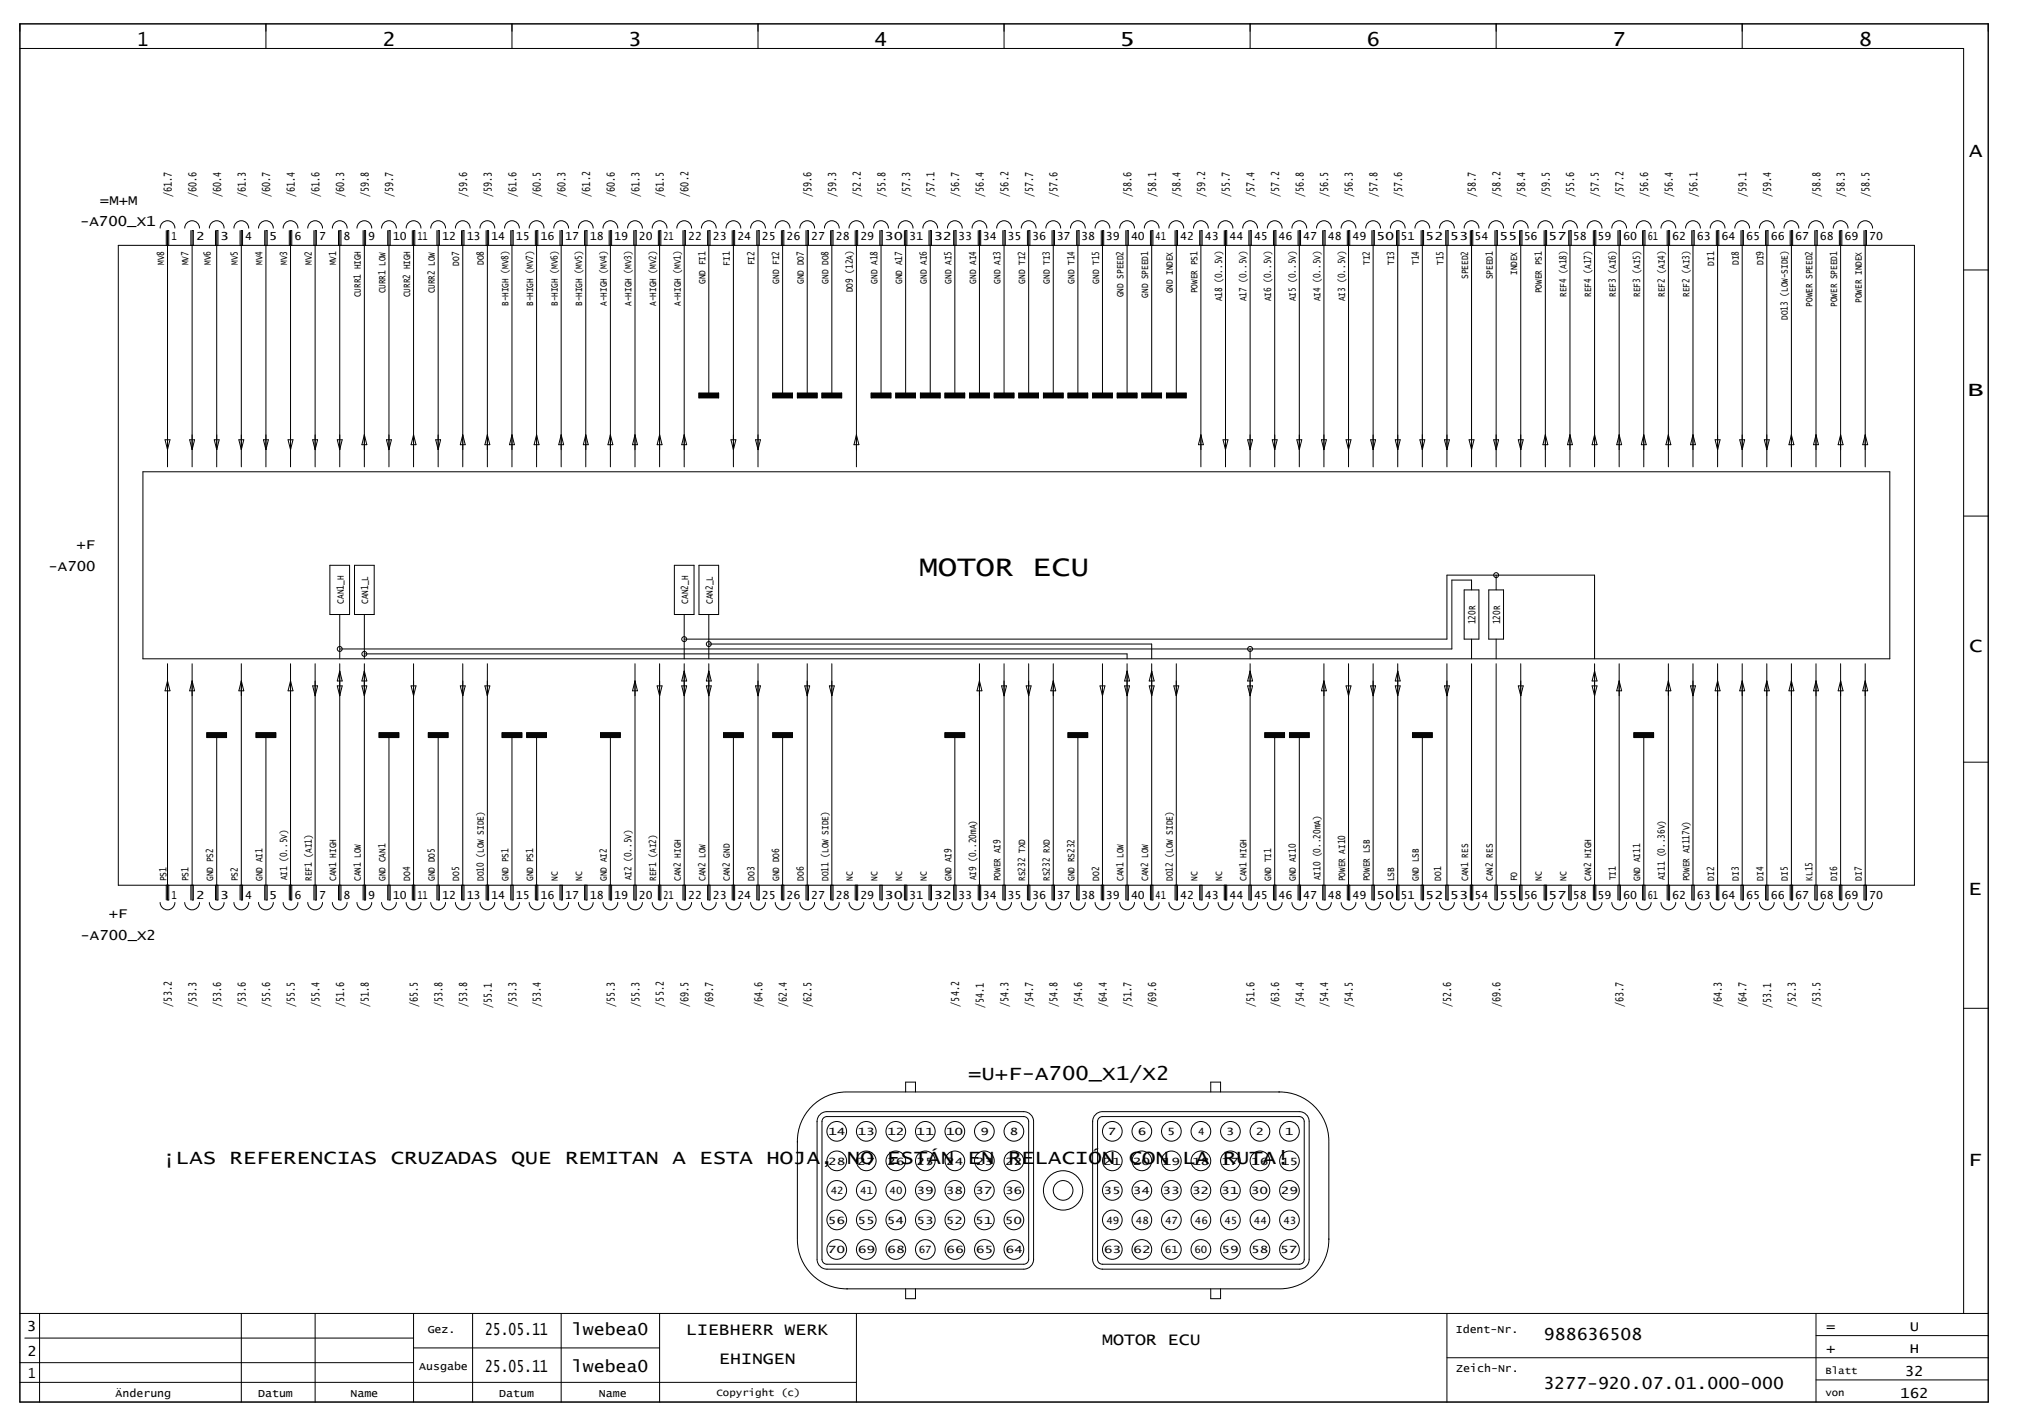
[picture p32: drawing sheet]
<svg xmlns="http://www.w3.org/2000/svg" width="408mm" height="284mm" viewBox="0 0 408 284" stroke-linecap="round" stroke-linejoin="round" font-family="sans-serif">
<defs><g id="words">
<text font-size="5.6" x="184.9" y="115.9">MOTOR ECU</text>
<g font-size="3.9">
<text x="27.6" y="9.3">1</text>
<text x="77" y="9.3">2</text>
<text x="126.4" y="9.3">3</text>
<text x="175.9" y="9.3">4</text>
<text x="225.1" y="9.3">5</text>
<text x="274.9" y="9.3">6</text>
<text x="324.4" y="9.3">7</text>
<text x="373.9" y="9.3">8</text>
<text x="396.2" y="31.6">A</text>
<text x="395.8" y="79.6">B</text>
<text x="396.2" y="131.1">C</text>
<text x="396" y="180.1">E</text>
<text x="194.8" y="217.2">=U+F-A700_X1/X2</text>
<text x="32.7" y="234">¡LAS REFERENCIAS CRUZADAS QUE REMITAN A ESTA HOJA, NO ESTÁN EN RELACIÓN CON LA RUTA!</text>
<text x="396" y="234.5">F</text>
</g>
<g font-size="3.4">
<text x="97.6" y="268.5">25.05.11</text>
<text x="115.1" y="268.5">lwebea0</text>
<text x="138" y="268.5">LIEBHERR WERK</text>
<text x="310.6" y="269.5">988636508</text>
<text x="97.6" y="275.9">25.05.11</text>
<text x="115.1" y="275.9">lwebea0</text>
<text x="144.7" y="274.4">EHINGEN</text>
<text x="221.8" y="270.4">MOTOR ECU</text>
<text x="310.5" y="279.4">3277-920.07.01.000-000</text>
</g>
<g font-size="2.8">
<text x="20.1" y="41.2">=M+M</text>
<text x="16.1" y="45.5">-A700_X1</text>
<text x="15.4" y="110.5">+F</text>
<text x="9.8" y="114.8">-A700</text>
<text x="21.9" y="184.7">+F</text>
<text x="16.2" y="189">-A700_X2</text>
<text x="5.4" y="267.8">3</text>
<text x="367.4" y="267.8">=</text>
<text x="384.3" y="267.8">U</text>
<text x="5.5" y="272.7">2</text>
<text x="367.4" y="272.2">+</text>
<text x="384.3" y="272.2">H</text>
<text x="5.6" y="277.2">1</text>
<text x="382.3" y="281.1">162</text>
<text x="383.2" y="276.7">32</text>
</g>
<g font-size="2.2">
<text x="34.6" y="39.5" transform="rotate(-90 34.6 39.5)">/61.7</text>
<text x="39.5" y="39.5" transform="rotate(-90 39.5 39.5)">/60.6</text>
<text x="44.5" y="39.5" transform="rotate(-90 44.5 39.5)">/60.4</text>
<text x="49.4" y="39.5" transform="rotate(-90 49.4 39.5)">/61.3</text>
<text x="54.4" y="39.5" transform="rotate(-90 54.4 39.5)">/60.7</text>
<text x="59.3" y="39.5" transform="rotate(-90 59.3 39.5)">/61.4</text>
<text x="64.3" y="39.5" transform="rotate(-90 64.3 39.5)">/61.6</text>
<text x="69.2" y="39.5" transform="rotate(-90 69.2 39.5)">/60.3</text>
<text x="74.2" y="39.5" transform="rotate(-90 74.2 39.5)">/59.8</text>
<text x="79.1" y="39.5" transform="rotate(-90 79.1 39.5)">/59.7</text>
<text x="94" y="39.5" transform="rotate(-90 94 39.5)">/59.6</text>
<text x="98.9" y="39.5" transform="rotate(-90 98.9 39.5)">/59.3</text>
<text x="103.9" y="39.5" transform="rotate(-90 103.9 39.5)">/61.6</text>
<text x="108.8" y="39.5" transform="rotate(-90 108.8 39.5)">/60.5</text>
<text x="113.8" y="39.5" transform="rotate(-90 113.8 39.5)">/60.3</text>
<text x="118.7" y="39.5" transform="rotate(-90 118.7 39.5)">/61.2</text>
<text x="123.7" y="39.5" transform="rotate(-90 123.7 39.5)">/60.6</text>
<text x="128.6" y="39.5" transform="rotate(-90 128.6 39.5)">/61.3</text>
<text x="133.6" y="39.5" transform="rotate(-90 133.6 39.5)">/61.5</text>
<text x="138.5" y="39.5" transform="rotate(-90 138.5 39.5)">/60.2</text>
<text x="163.3" y="39.5" transform="rotate(-90 163.3 39.5)">/59.6</text>
<text x="168.2" y="39.5" transform="rotate(-90 168.2 39.5)">/59.3</text>
<text x="173.2" y="39.5" transform="rotate(-90 173.2 39.5)">/52.2</text>
<text x="178.1" y="39.5" transform="rotate(-90 178.1 39.5)">/55.8</text>
<text x="183.1" y="39.5" transform="rotate(-90 183.1 39.5)">/57.3</text>
<text x="188" y="39.5" transform="rotate(-90 188 39.5)">/57.1</text>
<text x="193" y="39.5" transform="rotate(-90 193 39.5)">/56.7</text>
<text x="197.9" y="39.5" transform="rotate(-90 197.9 39.5)">/56.4</text>
<text x="202.9" y="39.5" transform="rotate(-90 202.9 39.5)">/56.2</text>
<text x="207.8" y="39.5" transform="rotate(-90 207.8 39.5)">/57.7</text>
<text x="212.8" y="39.5" transform="rotate(-90 212.8 39.5)">/57.6</text>
<text x="227.6" y="39.5" transform="rotate(-90 227.6 39.5)">/58.6</text>
<text x="232.6" y="39.5" transform="rotate(-90 232.6 39.5)">/58.1</text>
<text x="237.5" y="39.5" transform="rotate(-90 237.5 39.5)">/58.4</text>
<text x="242.5" y="39.5" transform="rotate(-90 242.5 39.5)">/59.2</text>
<text x="247.4" y="39.5" transform="rotate(-90 247.4 39.5)">/55.7</text>
<text x="252.4" y="39.5" transform="rotate(-90 252.4 39.5)">/57.4</text>
<text x="257.3" y="39.5" transform="rotate(-90 257.3 39.5)">/57.2</text>
<text x="262.3" y="39.5" transform="rotate(-90 262.3 39.5)">/56.8</text>
<text x="267.2" y="39.5" transform="rotate(-90 267.2 39.5)">/56.5</text>
<text x="272.2" y="39.5" transform="rotate(-90 272.2 39.5)">/56.3</text>
<text x="277.1" y="39.5" transform="rotate(-90 277.1 39.5)">/57.8</text>
<text x="282.1" y="39.5" transform="rotate(-90 282.1 39.5)">/57.6</text>
<text x="296.9" y="39.5" transform="rotate(-90 296.9 39.5)">/58.7</text>
<text x="301.9" y="39.5" transform="rotate(-90 301.9 39.5)">/58.2</text>
<text x="306.8" y="39.5" transform="rotate(-90 306.8 39.5)">/58.4</text>
<text x="311.8" y="39.5" transform="rotate(-90 311.8 39.5)">/59.5</text>
<text x="316.7" y="39.5" transform="rotate(-90 316.7 39.5)">/55.6</text>
<text x="321.7" y="39.5" transform="rotate(-90 321.7 39.5)">/57.5</text>
<text x="326.6" y="39.5" transform="rotate(-90 326.6 39.5)">/57.2</text>
<text x="331.6" y="39.5" transform="rotate(-90 331.6 39.5)">/56.6</text>
<text x="336.5" y="39.5" transform="rotate(-90 336.5 39.5)">/56.4</text>
<text x="341.5" y="39.5" transform="rotate(-90 341.5 39.5)">/56.1</text>
<text x="351.4" y="39.5" transform="rotate(-90 351.4 39.5)">/59.1</text>
<text x="356.3" y="39.5" transform="rotate(-90 356.3 39.5)">/59.4</text>
<text x="366.2" y="39.5" transform="rotate(-90 366.2 39.5)">/58.8</text>
<text x="371.2" y="39.5" transform="rotate(-90 371.2 39.5)">/58.3</text>
<text x="376.1" y="39.5" transform="rotate(-90 376.1 39.5)">/58.5</text>
<text x="34.5" y="48.2">1</text>
<text x="39.4" y="48.2">2</text>
<text x="44.3" y="48.2">3</text>
<text x="49.3" y="48.2">4</text>
<text x="54.1" y="48.2">5</text>
<text x="59.2" y="48.2">6</text>
<text x="64.2" y="48.2">7</text>
<text x="69.1" y="48.2">8</text>
<text x="74.1" y="48.2">9</text>
<text x="79" y="48.2">10</text>
<text x="84" y="48.2">11</text>
<text x="88.9" y="48.2">12</text>
<text x="93.9" y="48.2">13</text>
<text x="98.8" y="48.2">14</text>
<text x="103.8" y="48.2">15</text>
<text x="108.7" y="48.2">16</text>
<text x="113.7" y="48.2">17</text>
<text x="118.6" y="48.2">18</text>
<text x="123.6" y="48.2">19</text>
<text x="128.5" y="48.2">20</text>
<text x="133.5" y="48.2">21</text>
<text x="138.4" y="48.2">22</text>
<text x="143.4" y="48.2">23</text>
<text x="148.3" y="48.2">24</text>
<text x="153.3" y="48.2">25</text>
<text x="158.2" y="48.2">26</text>
<text x="163.2" y="48.2">27</text>
<text x="168.1" y="48.2">28</text>
<text x="173.1" y="48.2">29</text>
<text x="177.9" y="48.2">30</text>
<text x="182.9" y="48.2">31</text>
<text x="187.8" y="48.2">32</text>
<text x="192.8" y="48.2">33</text>
<text x="197.7" y="48.2">34</text>
<text x="202.7" y="48.2">35</text>
<text x="207.6" y="48.2">36</text>
<text x="212.6" y="48.2">37</text>
<text x="217.5" y="48.2">38</text>
<text x="222.5" y="48.2">39</text>
<text x="227.5" y="48.2">40</text>
<text x="232.5" y="48.2">41</text>
<text x="237.4" y="48.2">42</text>
<text x="242.4" y="48.2">43</text>
<text x="247.3" y="48.2">44</text>
<text x="252.3" y="48.2">45</text>
<text x="257.2" y="48.2">46</text>
<text x="262.2" y="48.2">47</text>
<text x="267.1" y="48.2">48</text>
<text x="272.1" y="48.2">49</text>
<text x="276.8" y="48.2">50</text>
<text x="281.8" y="48.2">51</text>
<text x="286.7" y="48.2">52</text>
<text x="291.7" y="48.2">53</text>
<text x="296.6" y="48.2">54</text>
<text x="301.6" y="48.2">55</text>
<text x="306.5" y="48.2">56</text>
<text x="311.5" y="48.2">57</text>
<text x="316.4" y="48.2">58</text>
<text x="321.4" y="48.2">59</text>
<text x="326.5" y="48.2">60</text>
<text x="331.5" y="48.2">61</text>
<text x="336.4" y="48.2">62</text>
<text x="341.4" y="48.2">63</text>
<text x="346.3" y="48.2">64</text>
<text x="351.3" y="48.2">65</text>
<text x="356.2" y="48.2">66</text>
<text x="361.2" y="48.2">67</text>
<text x="366.1" y="48.2">68</text>
<text x="371.1" y="48.2">69</text>
<text x="376" y="48.2">70</text>
<text x="34.5" y="180.9">1</text>
<text x="39.4" y="180.9">2</text>
<text x="44.3" y="180.9">3</text>
<text x="49.3" y="180.9">4</text>
<text x="54.1" y="180.9">5</text>
<text x="59.2" y="180.9">6</text>
<text x="64.2" y="180.9">7</text>
<text x="69.1" y="180.9">8</text>
<text x="74.1" y="180.9">9</text>
<text x="79" y="180.9">10</text>
<text x="84" y="180.9">11</text>
<text x="88.9" y="180.9">12</text>
<text x="93.9" y="180.9">13</text>
<text x="98.8" y="180.9">14</text>
<text x="103.8" y="180.9">15</text>
<text x="108.7" y="180.9">16</text>
<text x="113.7" y="180.9">17</text>
<text x="118.6" y="180.9">18</text>
<text x="123.6" y="180.9">19</text>
<text x="128.5" y="180.9">20</text>
<text x="133.5" y="180.9">21</text>
<text x="138.4" y="180.9">22</text>
<text x="143.4" y="180.9">23</text>
<text x="148.3" y="180.9">24</text>
<text x="153.3" y="180.9">25</text>
<text x="158.2" y="180.9">26</text>
<text x="163.2" y="180.9">27</text>
<text x="168.1" y="180.9">28</text>
<text x="173.1" y="180.9">29</text>
<text x="177.9" y="180.9">30</text>
<text x="182.9" y="180.9">31</text>
<text x="187.8" y="180.9">32</text>
<text x="192.8" y="180.9">33</text>
<text x="197.7" y="180.9">34</text>
<text x="202.7" y="180.9">35</text>
<text x="207.6" y="180.9">36</text>
<text x="212.6" y="180.9">37</text>
<text x="217.5" y="180.9">38</text>
<text x="222.5" y="180.9">39</text>
<text x="227.5" y="180.9">40</text>
<text x="232.5" y="180.9">41</text>
<text x="237.4" y="180.9">42</text>
<text x="242.4" y="180.9">43</text>
<text x="247.3" y="180.9">44</text>
<text x="252.3" y="180.9">45</text>
<text x="257.2" y="180.9">46</text>
<text x="262.2" y="180.9">47</text>
<text x="267.1" y="180.9">48</text>
<text x="272.1" y="180.9">49</text>
<text x="276.8" y="180.9">50</text>
<text x="281.8" y="180.9">51</text>
<text x="286.7" y="180.9">52</text>
<text x="291.7" y="180.9">53</text>
<text x="296.6" y="180.9">54</text>
<text x="301.6" y="180.9">55</text>
<text x="306.5" y="180.9">56</text>
<text x="311.5" y="180.9">57</text>
<text x="316.4" y="180.9">58</text>
<text x="321.4" y="180.9">59</text>
<text x="326.5" y="180.9">60</text>
<text x="331.5" y="180.9">61</text>
<text x="336.4" y="180.9">62</text>
<text x="341.4" y="180.9">63</text>
<text x="346.3" y="180.9">64</text>
<text x="351.3" y="180.9">65</text>
<text x="356.2" y="180.9">66</text>
<text x="361.2" y="180.9">67</text>
<text x="366.1" y="180.9">68</text>
<text x="371.1" y="180.9">69</text>
<text x="376" y="180.9">70</text>
<text x="34.6" y="202.5" transform="rotate(-90 34.6 202.5)">/53.2</text>
<text x="39.5" y="202.5" transform="rotate(-90 39.5 202.5)">/53.3</text>
<text x="44.5" y="202.6" transform="rotate(-90 44.5 202.6)">/53.6</text>
<text x="49.4" y="202.6" transform="rotate(-90 49.4 202.6)">/53.6</text>
<text x="54.4" y="202.6" transform="rotate(-90 54.4 202.6)">/55.6</text>
<text x="59.3" y="202.5" transform="rotate(-90 59.3 202.5)">/55.5</text>
<text x="64.3" y="202.6" transform="rotate(-90 64.3 202.6)">/55.4</text>
<text x="69.2" y="202.6" transform="rotate(-90 69.2 202.6)">/51.6</text>
<text x="74.2" y="202.6" transform="rotate(-90 74.2 202.6)">/51.8</text>
<text x="84.1" y="202.5" transform="rotate(-90 84.1 202.5)">/65.5</text>
<text x="89" y="202.6" transform="rotate(-90 89 202.6)">/53.8</text>
<text x="94" y="202.6" transform="rotate(-90 94 202.6)">/53.8</text>
<text x="98.9" y="202.7" transform="rotate(-90 98.9 202.7)">/55.1</text>
<text x="103.9" y="202.5" transform="rotate(-90 103.9 202.5)">/53.3</text>
<text x="108.8" y="202.6" transform="rotate(-90 108.8 202.6)">/53.4</text>
<text x="123.7" y="202.5" transform="rotate(-90 123.7 202.5)">/55.3</text>
<text x="128.6" y="202.5" transform="rotate(-90 128.6 202.5)">/55.3</text>
<text x="133.6" y="202.5" transform="rotate(-90 133.6 202.5)">/55.2</text>
<text x="138.5" y="202.5" transform="rotate(-90 138.5 202.5)">/69.5</text>
<text x="143.5" y="202.5" transform="rotate(-90 143.5 202.5)">/69.7</text>
<text x="153.4" y="202.6" transform="rotate(-90 153.4 202.6)">/64.6</text>
<text x="158.3" y="202.6" transform="rotate(-90 158.3 202.6)">/62.4</text>
<text x="163.3" y="202.5" transform="rotate(-90 163.3 202.5)">/62.5</text>
<text x="193" y="202.5" transform="rotate(-90 193 202.5)">/54.2</text>
<text x="197.9" y="202.7" transform="rotate(-90 197.9 202.7)">/54.1</text>
<text x="202.9" y="202.5" transform="rotate(-90 202.9 202.5)">/54.3</text>
<text x="207.8" y="202.5" transform="rotate(-90 207.8 202.5)">/54.7</text>
<text x="212.8" y="202.6" transform="rotate(-90 212.8 202.6)">/54.8</text>
<text x="217.7" y="202.6" transform="rotate(-90 217.7 202.6)">/54.6</text>
<text x="222.7" y="202.6" transform="rotate(-90 222.7 202.6)">/64.4</text>
<text x="227.6" y="202.5" transform="rotate(-90 227.6 202.5)">/51.7</text>
<text x="232.6" y="202.6" transform="rotate(-90 232.6 202.6)">/69.6</text>
<text x="252.4" y="202.6" transform="rotate(-90 252.4 202.6)">/51.6</text>
<text x="257.3" y="202.6" transform="rotate(-90 257.3 202.6)">/63.6</text>
<text x="262.3" y="202.6" transform="rotate(-90 262.3 202.6)">/54.4</text>
<text x="267.2" y="202.6" transform="rotate(-90 267.2 202.6)">/54.4</text>
<text x="272.2" y="202.5" transform="rotate(-90 272.2 202.5)">/54.5</text>
<text x="292" y="202.6" transform="rotate(-90 292 202.6)">/52.6</text>
<text x="301.9" y="202.6" transform="rotate(-90 301.9 202.6)">/69.6</text>
<text x="326.6" y="202.5" transform="rotate(-90 326.6 202.5)">/63.7</text>
<text x="346.4" y="202.5" transform="rotate(-90 346.4 202.5)">/64.3</text>
<text x="351.4" y="202.5" transform="rotate(-90 351.4 202.5)">/64.7</text>
<text x="356.3" y="202.7" transform="rotate(-90 356.3 202.7)">/53.1</text>
<text x="361.3" y="202.5" transform="rotate(-90 361.3 202.5)">/52.3</text>
<text x="366.2" y="202.5" transform="rotate(-90 366.2 202.5)">/53.5</text>
<text x="86" y="268">Gez.</text>
<text x="292.9" y="268">Ident-Nr.</text>
<text x="84.3" y="275.5">Ausgabe</text>
<text x="293" y="275.9">Zeich-Nr.</text>
<text x="23.2" y="280.9">Änderung</text>
<text x="51.9" y="280.9">Datum</text>
<text x="70.5" y="280.9">Name</text>
<text x="100.4" y="280.9">Datum</text>
<text x="120.5" y="280.9">Name</text>
</g>
<g font-size="2">
<text x="33" y="53.3" transform="rotate(-90 33 53.3)">MV8</text>
<text x="38" y="53.4" transform="rotate(-90 38 53.4)">MV7</text>
<text x="42.4" y="53.3" transform="rotate(-90 42.4 53.3)">MV6</text>
<text x="47.9" y="53.3" transform="rotate(-90 47.9 53.3)">MV5</text>
<text x="52.8" y="53.3" transform="rotate(-90 52.8 53.3)">MV4</text>
<text x="57.8" y="53.3" transform="rotate(-90 57.8 53.3)">MV3</text>
<text x="62.7" y="53.3" transform="rotate(-90 62.7 53.3)">MV2</text>
<text x="67.7" y="53.4" transform="rotate(-90 67.7 53.4)">MV1</text>
<text x="92.4" y="53.4" transform="rotate(-90 92.4 53.4)">DO7</text>
<text x="97.4" y="53.3" transform="rotate(-90 97.4 53.3)">DO8</text>
<text x="146.9" y="53.4" transform="rotate(-90 146.9 53.4)">FI1</text>
<text x="151.8" y="53.4" transform="rotate(-90 151.8 53.4)">FI2</text>
<text x="275.6" y="53.3" transform="rotate(-90 275.6 53.3)">TI2</text>
<text x="280.5" y="53.3" transform="rotate(-90 280.5 53.3)">TI3</text>
<text x="285.5" y="53.3" transform="rotate(-90 285.5 53.3)">T14</text>
<text x="290.4" y="53.3" transform="rotate(-90 290.4 53.3)">T15</text>
<text x="344.9" y="53.4" transform="rotate(-90 344.9 53.4)">DI1</text>
<text x="349.8" y="53.3" transform="rotate(-90 349.8 53.3)">DI8</text>
<text x="354.8" y="53.3" transform="rotate(-90 354.8 53.3)">DI9</text>
<text x="72.6" y="59.8" transform="rotate(-90 72.6 59.8)">CURR1 HIGH</text>
<text x="77.6" y="59" transform="rotate(-90 77.6 59)">CURR1 LOW</text>
<text x="82.5" y="59.8" transform="rotate(-90 82.5 59.8)">CURR2 HIGH</text>
<text x="87.5" y="59" transform="rotate(-90 87.5 59)">CURR2 LOW</text>
<text x="141.9" y="57.1" transform="rotate(-90 141.9 57.1)">GND FI1</text>
<text x="156.8" y="57" transform="rotate(-90 156.8 57)">GND FI2</text>
<text x="161.7" y="57.1" transform="rotate(-90 161.7 57.1)">GND DO7</text>
<text x="166.7" y="57" transform="rotate(-90 166.7 57)">GND DO8</text>
<text x="171.6" y="58.8" transform="rotate(-90 171.6 58.8)">DO9 (12A)</text>
<text x="176.6" y="57" transform="rotate(-90 176.6 57)">GND A18</text>
<text x="181.5" y="57.1" transform="rotate(-90 181.5 57.1)">GND A17</text>
<text x="186.5" y="57" transform="rotate(-90 186.5 57)">GND AI6</text>
<text x="191.4" y="57" transform="rotate(-90 191.4 57)">GND AI5</text>
<text x="196.4" y="57" transform="rotate(-90 196.4 57)">GND AI4</text>
<text x="201.3" y="57" transform="rotate(-90 201.3 57)">GND AI3</text>
<text x="206.3" y="57" transform="rotate(-90 206.3 57)">GND TI2</text>
<text x="211.2" y="57" transform="rotate(-90 211.2 57)">GND TI3</text>
<text x="216.2" y="57" transform="rotate(-90 216.2 57)">GND T14</text>
<text x="221.1" y="57" transform="rotate(-90 221.1 57)">GND T15</text>
<text x="226.1" y="59.8" transform="rotate(-90 226.1 59.8)">GND SPEED2</text>
<text x="231" y="59.9" transform="rotate(-90 231 59.9)">GND SPEED1</text>
<text x="236" y="59" transform="rotate(-90 236 59)">GND INDEX</text>
<text x="240.9" y="59" transform="rotate(-90 240.9 59)">POWER PS1</text>
<text x="295.4" y="56.1" transform="rotate(-90 295.4 56.1)">SPEED2</text>
<text x="300.3" y="56.2" transform="rotate(-90 300.3 56.2)">SPEED1</text>
<text x="305.3" y="55.3" transform="rotate(-90 305.3 55.3)">INDEX</text>
<text x="310.2" y="59" transform="rotate(-90 310.2 59)">POWER PS1</text>
<text x="315.2" y="59.7" transform="rotate(-90 315.2 59.7)">REF4 (A18)</text>
<text x="320.1" y="59.7" transform="rotate(-90 320.1 59.7)">REF4 (A17)</text>
<text x="325.1" y="59.7" transform="rotate(-90 325.1 59.7)">REF3 (AI6)</text>
<text x="330" y="59.7" transform="rotate(-90 330 59.7)">REF3 (AI5)</text>
<text x="335" y="59.7" transform="rotate(-90 335 59.7)">REF2 (AI4)</text>
<text x="339.9" y="59.7" transform="rotate(-90 339.9 59.7)">REF2 (AI3)</text>
<text x="102.3" y="61.6" transform="rotate(-90 102.3 61.6)">B-HIGH (MV8)</text>
<text x="107.3" y="61.6" transform="rotate(-90 107.3 61.6)">B-HIGH (MV7)</text>
<text x="112.2" y="61.6" transform="rotate(-90 112.2 61.6)">B-HIGH (MV6)</text>
<text x="117.2" y="61.6" transform="rotate(-90 117.2 61.6)">B-HIGH (MV5)</text>
<text x="122.1" y="61.5" transform="rotate(-90 122.1 61.5)">A-HIGH (MV4)</text>
<text x="127.1" y="61.5" transform="rotate(-90 127.1 61.5)">A-HIGH (MV3)</text>
<text x="132" y="61.5" transform="rotate(-90 132 61.5)">A-HIGH (MV2)</text>
<text x="137" y="61.5" transform="rotate(-90 137 61.5)">A-HIGH (MV1)</text>
<text x="245.9" y="60.6" transform="rotate(-90 245.9 60.6)">A18 (0..5V)</text>
<text x="250.8" y="60.6" transform="rotate(-90 250.8 60.6)">A17 (0..5V)</text>
<text x="255.8" y="60.6" transform="rotate(-90 255.8 60.6)">AI6 (0..5V)</text>
<text x="260.7" y="60.6" transform="rotate(-90 260.7 60.6)">AI5 (0..5V)</text>
<text x="265.7" y="60.6" transform="rotate(-90 265.7 60.6)">AI4 (0..5V)</text>
<text x="270.6" y="60.6" transform="rotate(-90 270.6 60.6)">AI3 (0..5V)</text>
<text x="359.7" y="64.3" transform="rotate(-90 359.7 64.3)">DO13 (LOW-SIDE)</text>
<text x="364.7" y="61.7" transform="rotate(-90 364.7 61.7)">POWER SPEED2</text>
<text x="369.6" y="61.7" transform="rotate(-90 369.6 61.7)">POWER SPEED1</text>
<text x="374.6" y="60.9" transform="rotate(-90 374.6 60.9)">POWER INDEX</text>
<text x="69.1" y="121.4" transform="rotate(-90 69.1 121.4)">CAN1_H</text>
<text x="74.1" y="121.4" transform="rotate(-90 74.1 121.4)">CAN1_L</text>
<text x="138.4" y="121.4" transform="rotate(-90 138.4 121.4)">CAN2_H</text>
<text x="143.4" y="121.4" transform="rotate(-90 143.4 121.4)">CAN2_L</text>
<text x="296.8" y="125.6" transform="rotate(-90 296.8 125.6)">120R</text>
<text x="301.8" y="125.6" transform="rotate(-90 301.8 125.6)">120R</text>
<text x="33.5" y="177.3" transform="rotate(-90 33.5 177.3)">PS1</text>
<text x="38" y="177.3" transform="rotate(-90 38 177.3)">PS1</text>
<text x="42.9" y="177.2" transform="rotate(-90 42.9 177.2)">GND PS2</text>
<text x="47.9" y="177.3" transform="rotate(-90 47.9 177.3)">PS2</text>
<text x="52.8" y="177.2" transform="rotate(-90 52.8 177.2)">GND AI1</text>
<text x="57.8" y="177.1" transform="rotate(-90 57.8 177.1)">AI1 (0..5V)</text>
<text x="62.7" y="177.2" transform="rotate(-90 62.7 177.2)">REF1 (AI1)</text>
<text x="67.7" y="177.2" transform="rotate(-90 67.7 177.2)">CAN1 HIGH</text>
<text x="72.6" y="177.2" transform="rotate(-90 72.6 177.2)">CAN1 LOW</text>
<text x="77.6" y="177.2" transform="rotate(-90 77.6 177.2)">GND CAN1</text>
<text x="82.5" y="177.2" transform="rotate(-90 82.5 177.2)">DO4</text>
<text x="87.5" y="177.2" transform="rotate(-90 87.5 177.2)">GND DO5</text>
<text x="92.4" y="177.2" transform="rotate(-90 92.4 177.2)">DO5</text>
<text x="97.4" y="177.2" transform="rotate(-90 97.4 177.2)">DO10 (LOW SIDE)</text>
<text x="102.3" y="177.2" transform="rotate(-90 102.3 177.2)">GND PS1</text>
<text x="107.3" y="177.2" transform="rotate(-90 107.3 177.2)">GND PS1</text>
<text x="112.2" y="177.2" transform="rotate(-90 112.2 177.2)">NC</text>
<text x="117.2" y="177.2" transform="rotate(-90 117.2 177.2)">NC</text>
<text x="122.1" y="177.2" transform="rotate(-90 122.1 177.2)">GND AI2</text>
<text x="127.1" y="177.1" transform="rotate(-90 127.1 177.1)">AI2 (0..5V)</text>
<text x="132" y="177.2" transform="rotate(-90 132 177.2)">REF1 (AI2)</text>
<text x="137" y="177.2" transform="rotate(-90 137 177.2)">CAN2 HIGH</text>
<text x="141.9" y="177.2" transform="rotate(-90 141.9 177.2)">CAN2 LOW</text>
<text x="146.9" y="177.2" transform="rotate(-90 146.9 177.2)">CAN2 GND</text>
<text x="151.8" y="177.2" transform="rotate(-90 151.8 177.2)">DO3</text>
<text x="156.8" y="177.2" transform="rotate(-90 156.8 177.2)">GND DO6</text>
<text x="161.7" y="177.2" transform="rotate(-90 161.7 177.2)">DO6</text>
<text x="166.7" y="177.2" transform="rotate(-90 166.7 177.2)">DO11 (LOW SIDE)</text>
<text x="171.6" y="177.2" transform="rotate(-90 171.6 177.2)">NC</text>
<text x="176.6" y="177.2" transform="rotate(-90 176.6 177.2)">NC</text>
<text x="181.5" y="177.2" transform="rotate(-90 181.5 177.2)">NC</text>
<text x="186.5" y="177.2" transform="rotate(-90 186.5 177.2)">NC</text>
<text x="191.4" y="177.2" transform="rotate(-90 191.4 177.2)">GND AI9</text>
<text x="196.4" y="177.1" transform="rotate(-90 196.4 177.1)">AI9 (0..20mA)</text>
<text x="201.3" y="177.3" transform="rotate(-90 201.3 177.3)">POWER AI9</text>
<text x="206.3" y="177.2" transform="rotate(-90 206.3 177.2)">RS232 TXD</text>
<text x="211.2" y="177.2" transform="rotate(-90 211.2 177.2)">RS232 RXD</text>
<text x="216.2" y="177.2" transform="rotate(-90 216.2 177.2)">GND RS232</text>
<text x="221.1" y="177.2" transform="rotate(-90 221.1 177.2)">DO2</text>
<text x="226.1" y="177.2" transform="rotate(-90 226.1 177.2)">CAN1 LOW</text>
<text x="231" y="177.2" transform="rotate(-90 231 177.2)">CAN2 LOW</text>
<text x="236" y="177.2" transform="rotate(-90 236 177.2)">DO12 (LOW SIDE)</text>
<text x="240.9" y="177.2" transform="rotate(-90 240.9 177.2)">NC</text>
<text x="245.9" y="177.2" transform="rotate(-90 245.9 177.2)">NC</text>
<text x="250.8" y="177.2" transform="rotate(-90 250.8 177.2)">CAN1 HIGH</text>
<text x="255.8" y="177.2" transform="rotate(-90 255.8 177.2)">GND TI1</text>
<text x="260.7" y="177.2" transform="rotate(-90 260.7 177.2)">GND AI10</text>
<text x="265.7" y="177.1" transform="rotate(-90 265.7 177.1)">AI10 (0..20mA)</text>
<text x="270.6" y="177.3" transform="rotate(-90 270.6 177.3)">POWER AI10</text>
<text x="275.6" y="177.3" transform="rotate(-90 275.6 177.3)">POWER LSB</text>
<text x="280.5" y="177.3" transform="rotate(-90 280.5 177.3)">LSB</text>
<text x="285.5" y="177.2" transform="rotate(-90 285.5 177.2)">GND LSB</text>
<text x="289.9" y="177.2" transform="rotate(-90 289.9 177.2)">DO1</text>
<text x="295.4" y="177.2" transform="rotate(-90 295.4 177.2)">CAN1 RES</text>
<text x="300.3" y="177.2" transform="rotate(-90 300.3 177.2)">CAN2 RES</text>
<text x="305.3" y="177.3" transform="rotate(-90 305.3 177.3)">FO</text>
<text x="310.2" y="177.2" transform="rotate(-90 310.2 177.2)">NC</text>
<text x="315.2" y="177.2" transform="rotate(-90 315.2 177.2)">NC</text>
<text x="320.1" y="177.2" transform="rotate(-90 320.1 177.2)">CAN2 HIGH</text>
<text x="325.1" y="177.1" transform="rotate(-90 325.1 177.1)">TI1</text>
<text x="330" y="177.2" transform="rotate(-90 330 177.2)">GND AI11</text>
<text x="335" y="177.1" transform="rotate(-90 335 177.1)">AI11 (0..36V)</text>
<text x="339.9" y="177.3" transform="rotate(-90 339.9 177.3)">POWER AI117V)</text>
<text x="344.9" y="177.2" transform="rotate(-90 344.9 177.2)">DI2</text>
<text x="349.8" y="177.2" transform="rotate(-90 349.8 177.2)">DI3</text>
<text x="354.8" y="177.2" transform="rotate(-90 354.8 177.2)">DI4</text>
<text x="359.7" y="177.2" transform="rotate(-90 359.7 177.2)">DI5</text>
<text x="364.7" y="177.2" transform="rotate(-90 364.7 177.2)">KL15</text>
<text x="369.6" y="177.2" transform="rotate(-90 369.6 177.2)">DI6</text>
<text x="374.6" y="177.2" transform="rotate(-90 374.6 177.2)">DI7</text>
<text x="166.6" y="228.3">14</text>
<text x="172.5" y="228.3">13</text>
<text x="178.5" y="228.3">12</text>
<text x="184.3" y="228.3">11</text>
<text x="190.3" y="228.3">10</text>
<text x="197.2" y="228.3">9</text>
<text x="203.2" y="228.3">8</text>
<text x="222.9" y="228.3">7</text>
<text x="228.9" y="228.3">6</text>
<text x="234.8" y="228.3">5</text>
<text x="241" y="228.3">4</text>
<text x="246.7" y="228.3">3</text>
<text x="252.6" y="228.3">2</text>
<text x="258.5" y="228.3">1</text>
<text x="166.6" y="234.3">28</text>
<text x="172.5" y="234.3">27</text>
<text x="178.5" y="234.3">26</text>
<text x="184.4" y="234.3">25</text>
<text x="190.3" y="234.3">24</text>
<text x="196.3" y="234.3">23</text>
<text x="202.2" y="234.3">22</text>
<text x="222" y="234.3">21</text>
<text x="227.9" y="234.3">20</text>
<text x="233.9" y="234.3">19</text>
<text x="239.8" y="234.3">18</text>
<text x="245.7" y="234.3">17</text>
<text x="251.7" y="234.3">16</text>
<text x="257.7" y="234.3">15</text>
<text x="167.1" y="240.2">42</text>
<text x="173" y="240.2">41</text>
<text x="179" y="240.2">40</text>
<text x="184.4" y="240.2">39</text>
<text x="190.3" y="240.2">38</text>
<text x="196.2" y="240.2">37</text>
<text x="202.2" y="240.2">36</text>
<text x="222" y="240.2">35</text>
<text x="227.9" y="240.2">34</text>
<text x="233.9" y="240.2">33</text>
<text x="239.8" y="240.2">32</text>
<text x="245.7" y="240.2">31</text>
<text x="251.6" y="240.2">30</text>
<text x="257.7" y="240.2">29</text>
<text x="166.6" y="246.2">56</text>
<text x="172.5" y="246.2">55</text>
<text x="178.4" y="246.2">54</text>
<text x="184.4" y="246.2">53</text>
<text x="190.3" y="246.2">52</text>
<text x="196.2" y="246.2">51</text>
<text x="202.1" y="246.2">50</text>
<text x="222.6" y="246.2">49</text>
<text x="228.5" y="246.2">48</text>
<text x="234.4" y="246.2">47</text>
<text x="240.4" y="246.2">46</text>
<text x="246.3" y="246.2">45</text>
<text x="252.3" y="246.2">44</text>
<text x="258.2" y="246.2">43</text>
<text x="166.5" y="252.1">70</text>
<text x="172.6" y="252.1">69</text>
<text x="178.5" y="252.1">68</text>
<text x="184.9" y="252.1">67</text>
<text x="190.4" y="252.1">66</text>
<text x="196.3" y="252.1">65</text>
<text x="202.3" y="252.1">64</text>
<text x="222.1" y="252.1">63</text>
<text x="228" y="252.1">62</text>
<text x="234.4" y="252.1">61</text>
<text x="240.3" y="252.1">60</text>
<text x="245.8" y="252.1">59</text>
<text x="251.7" y="252.1">58</text>
<text x="257.6" y="252.1">57</text>
<text x="144.2" y="280.8">Copyright (c)</text>
<text x="367.2" y="280.8">von</text>
<text x="367.2" y="276.4">Blatt</text>
</g>
</g></defs>
<g fill="none" stroke="#000" stroke-width=".2">
<path d="M4 4.8h396v277.2h-396zM4 9.7h391.1v254.5M53.5 4.8v4.9M103 4.8v4.9M152.5 4.8v4.9M202 4.8v4.9M251.5 4.8v4.9M301 4.8v4.9M350.5 4.8v4.9M23.8 49.3h361.4v128.7h-361.4zM32.2 45.9a1.49 1.49 0 0 1 1.5-1.5 1.49 1.49 0 0 1 1.5 1.5M33.5 46.4v2.9"/>
<path d="M33.9 49.3v-2.9h-.2v47.5M37.2 45.9a1.49 1.49 0 0 1 1.4-1.5 1.49 1.49 0 0 1 1.5 1.5M38.4 46.4v2.9M38.9 49.3v-2.9h-.2v47.5M42.1 45.9a1.49 1.49 0 0 1 1.5-1.5 1.49 1.49 0 0 1 1.5 1.5M43.4 46.4v2.9M43.8 49.3v-2.9h-.2v47.5M47.1 45.9a1.49 1.49 0 0 1 1.5-1.5 1.49 1.49 0 0 1 1.4 1.5M48.3 46.4v2.9M48.8 49.3v-2.9h-.3v47.5M52 45.9a1.49 1.49 0 0 1 1.5-1.5 1.49 1.49 0 0 1 1.5 1.5M53.3 46.4v2.9"/>
<path d="M53.7 49.3v-2.9h-.2v47.5M57 45.9a1.49 1.49 0 0 1 1.5-1.5 1.49 1.49 0 0 1 1.4 1.5M58.2 46.4v2.9M58.7 49.3v-2.9h-.3v47.5M61.9 45.9a1.49 1.49 0 0 1 1.5-1.5 1.49 1.49 0 0 1 1.5 1.5M63.2 46.4v2.9M63.6 49.3v-2.9h-.2v47.5M66.9 45.9a1.49 1.49 0 0 1 1.5-1.5 1.49 1.49 0 0 1 1.4 1.5M68.1 46.4v2.9M68.6 49.3v-2.9h-.3v47.5M71.8 45.9a1.49 1.49 0 0 1 1.5-1.5 1.49 1.49 0 0 1 1.5 1.5M73.1 46.4v2.9"/>
<path d="M73.5 49.3v-2.9h-.2v47.5M76.8 45.9a1.49 1.49 0 0 1 1.5-1.5 1.49 1.49 0 0 1 1.4 1.5M78 46.4v2.9M78.5 49.3v-2.9h-.3v47.5M81.7 45.9a1.49 1.49 0 0 1 1.5-1.5 1.49 1.49 0 0 1 1.5 1.5M83 46.4v2.9M83.4 49.3v-2.9h-.2v47.5M86.7 45.9a1.49 1.49 0 0 1 1.5-1.5 1.49 1.49 0 0 1 1.4 1.5M87.9 46.4v2.9M88.4 49.3v-2.9h-.3v47.5M91.6 45.9a1.48 1.48 0 0 1 1.5-1.5 1.48 1.48 0 0 1 1.5 1.5M92.9 46.4v2.9"/>
<path d="M93.3 49.3v-2.9h-.2v47.5M96.6 45.9a1.49 1.49 0 0 1 1.5-1.5 1.49 1.49 0 0 1 1.4 1.5M97.8 46.4v2.9M98.3 49.3v-2.9h-.2v47.5M101.5 45.9a1.49 1.49 0 0 1 1.5-1.5 1.49 1.49 0 0 1 1.5 1.5M102.8 46.4v2.9M103.2 49.3v-2.9h-.2v47.5M106.5 45.9a1.48 1.48 0 0 1 1.5-1.5 1.48 1.48 0 0 1 1.4 1.5M107.7 46.4v2.9M108.2 49.3v-2.9h-.3v47.5M111.4 45.9a1.49 1.49 0 0 1 1.5-1.5 1.49 1.49 0 0 1 1.5 1.5M112.7 46.4v2.9"/>
<path d="M113.1 49.3v-2.9h-.2v47.5M116.4 45.9a1.49 1.49 0 0 1 1.4-1.5 1.49 1.49 0 0 1 1.5 1.5M117.6 46.4v2.9M118.1 49.3v-2.9h-.3v47.5M121.3 45.9a1.48 1.48 0 0 1 1.5-1.5 1.48 1.48 0 0 1 1.5 1.5M122.6 46.4v2.9M123 49.3v-2.9h-.2v47.5M126.3 45.9a1.48 1.48 0 0 1 1.4-1.5 1.48 1.48 0 0 1 1.5 1.5M127.5 46.4v2.9M128 49.3v-2.9h-.2v47.5M131.2 45.9a1.49 1.49 0 0 1 1.5-1.5 1.49 1.49 0 0 1 1.5 1.5M132.5 46.4v2.9"/>
<path d="M132.9 49.3v-2.9h-.2v47.5M136.2 45.9a1.49 1.49 0 0 1 1.4-1.5 1.49 1.49 0 0 1 1.5 1.5M137.4 46.4v2.9M137.9 49.3v-2.9h-.2v47.5M141.1 45.9a1.49 1.49 0 0 1 1.5-1.5 1.49 1.49 0 0 1 1.5 1.5M142.4 46.4v2.9M142.8 49.3v-2.9h-.2v32.6M146.1 45.9a1.48 1.48 0 0 1 1.4-1.5 1.48 1.48 0 0 1 1.5 1.5M147.3 46.4v2.9M147.8 49.3v-2.9h-.2v47.5M151 45.9a1.48 1.48 0 0 1 1.5-1.5 1.48 1.48 0 0 1 1.5 1.5M152.3 46.4v2.9"/>
<path d="M152.7 49.3v-2.9h-.2v47.5M156 45.9a1.49 1.49 0 0 1 1.4-1.5 1.49 1.49 0 0 1 1.5 1.5M157.2 46.4v2.9M157.7 49.3v-2.9h-.2v32.6M160.9 45.9a1.49 1.49 0 0 1 1.5-1.5 1.49 1.49 0 0 1 1.5 1.5M162.2 46.4v2.9M162.6 49.3v-2.9h-.2v32.6M165.9 45.9a1.49 1.49 0 0 1 1.4-1.5 1.49 1.49 0 0 1 1.5 1.5M167.1 46.4v2.9M167.6 49.3v-2.9h-.2v32.6M170.8 45.9a1.48 1.48 0 0 1 1.5-1.5 1.48 1.48 0 0 1 1.5 1.5M172.1 46.4v2.9"/>
<path d="M172.5 49.3v-2.9h-.2v47.5M175.8 45.9a1.48 1.48 0 0 1 1.5-1.5 1.48 1.48 0 0 1 1.4 1.5M177 46.4v2.9M177.5 49.3v-2.9h-.3v32.6M180.7 45.9a1.48 1.48 0 0 1 1.5-1.5 1.48 1.48 0 0 1 1.5 1.5M182 46.4v2.9M182.4 49.3v-2.9h-.2v32.6M185.7 45.9a1.48 1.48 0 0 1 1.4-1.5 1.48 1.48 0 0 1 1.5 1.5M186.9 46.4v2.9M187.4 49.3v-2.9h-.3v32.6M190.6 45.9a1.48 1.48 0 0 1 1.5-1.5 1.48 1.48 0 0 1 1.5 1.5M191.9 46.4v2.9"/>
<path d="M192.3 49.3v-2.9h-.2v32.6M195.6 45.9a1.49 1.49 0 0 1 1.5-1.5 1.49 1.49 0 0 1 1.4 1.5M196.8 46.4v2.9M197.3 49.3v-2.9h-.3v32.6M200.5 45.9a1.49 1.49 0 0 1 1.5-1.5 1.49 1.49 0 0 1 1.5 1.5M201.8 46.4v2.9M202.2 49.3v-2.9h-.2v32.6M205.5 45.9a1.49 1.49 0 0 1 1.5-1.5 1.49 1.49 0 0 1 1.4 1.5M206.7 46.4v2.9M207.2 49.3v-2.9h-.3v32.6M210.4 45.9a1.48 1.48 0 0 1 1.5-1.5 1.48 1.48 0 0 1 1.5 1.5M211.7 46.4v2.9"/>
<path d="M212.1 49.3v-2.9h-.2v32.6M215.4 45.9a1.48 1.48 0 0 1 1.5-1.5 1.48 1.48 0 0 1 1.4 1.5M216.6 46.4v2.9M217.1 49.3v-2.9h-.3v32.6M220.3 45.9a1.48 1.48 0 0 1 1.5-1.5 1.48 1.48 0 0 1 1.5 1.5M221.6 46.4v2.9M222 49.3v-2.9h-.2v32.6M225.3 45.9a1.48 1.48 0 0 1 1.5-1.5 1.48 1.48 0 0 1 1.4 1.5M226.5 46.4v2.9M227 49.3v-2.9h-.2v32.6M230.2 45.9a1.48 1.48 0 0 1 1.5-1.5 1.48 1.48 0 0 1 1.5 1.5M231.5 46.4v2.9"/>
<path d="M231.9 49.3v-2.9h-.2v32.6M235.2 45.9a1.49 1.49 0 0 1 1.4-1.5 1.49 1.49 0 0 1 1.5 1.5M236.4 46.4v2.9M236.9 49.3v-2.9h-.2v32.6M240.1 45.9a1.48 1.48 0 0 1 1.5-1.5 1.48 1.48 0 0 1 1.5 1.5M241.4 46.4v2.9M241.8 49.3v-2.9h-.2v47.5M245.1 45.9a1.48 1.48 0 0 1 1.4-1.5 1.48 1.48 0 0 1 1.5 1.5M246.3 46.4v2.9M246.8 49.3v-2.9h-.2v47.5M250 45.9a1.48 1.48 0 0 1 1.5-1.5 1.48 1.48 0 0 1 1.5 1.5M251.3 46.4v2.9"/>
<path d="M251.7 49.3v-2.9h-.2v47.5M255 45.9a1.48 1.48 0 0 1 1.4-1.5 1.48 1.48 0 0 1 1.5 1.5M256.2 46.4v2.9M256.7 49.3v-2.9h-.2v47.5M259.9 45.9a1.48 1.48 0 0 1 1.5-1.5 1.48 1.48 0 0 1 1.5 1.5M261.2 46.4v2.9M261.6 49.3v-2.9h-.2v47.5M264.9 45.9a1.48 1.48 0 0 1 1.4-1.5 1.48 1.48 0 0 1 1.5 1.5M266.1 46.4v2.9M266.6 49.3v-2.9h-.3v47.5M269.8 45.9a1.48 1.48 0 0 1 1.5-1.5 1.48 1.48 0 0 1 1.5 1.5M271.1 46.4v2.9"/>
<path d="M271.5 49.3v-2.9h-.2v47.5M274.8 45.9a1.48 1.48 0 0 1 1.4-1.5 1.48 1.48 0 0 1 1.5 1.5M276 46.4v2.9M276.5 49.3v-2.9h-.2v47.5M279.7 45.9a1.49 1.49 0 0 1 1.5-1.5 1.49 1.49 0 0 1 1.5 1.5M281 46.4v2.9M281.4 49.3v-2.9h-.2v47.5M284.7 45.9a1.49 1.49 0 0 1 1.4-1.5 1.49 1.49 0 0 1 1.5 1.5M285.9 46.4v2.9M286.4 49.3v-2.9h-.2v47.5M289.6 45.9a1.49 1.49 0 0 1 1.5-1.5 1.49 1.49 0 0 1 1.5 1.5M290.9 46.4v2.9"/>
<path d="M291.3 49.3v-2.9h-.2v47.5M294.6 45.9a1.48 1.48 0 0 1 1.5-1.5 1.48 1.48 0 0 1 1.4 1.5M295.8 46.4v2.9M296.3 49.3v-2.9h-.2v47.5M299.5 45.9a1.48 1.48 0 0 1 1.5-1.5 1.48 1.48 0 0 1 1.5 1.5M300.8 46.4v2.9M301.2 49.3v-2.9h-.2v47.5M304.5 45.9a1.48 1.48 0 0 1 1.5-1.5 1.48 1.48 0 0 1 1.4 1.5M305.7 46.4v2.9M306.2 49.3v-2.9h-.3v47.5M309.4 45.9a1.48 1.48 0 0 1 1.5-1.5 1.48 1.48 0 0 1 1.5 1.5M310.7 46.4v2.9"/>
<path d="M311.1 49.3v-2.9h-.2v47.5M314.4 45.9a1.48 1.48 0 0 1 1.5-1.5 1.48 1.48 0 0 1 1.4 1.5M315.6 46.4v2.9M316.1 49.3v-2.9h-.3v47.5M319.3 45.9a1.48 1.48 0 0 1 1.5-1.5 1.48 1.48 0 0 1 1.5 1.5M320.6 46.4v2.9M321 49.3v-2.9h-.2v47.5M324.3 45.9a1.48 1.48 0 0 1 1.5-1.5 1.48 1.48 0 0 1 1.4 1.5M325.5 46.4v2.9M326 49.3v-2.9h-.3v47.5M329.2 45.9a1.48 1.48 0 0 1 1.5-1.5 1.48 1.48 0 0 1 1.5 1.5M330.5 46.4v2.9"/>
<path d="M330.9 49.3v-2.9h-.2v47.5M334.2 45.9a1.49 1.49 0 0 1 1.5-1.5 1.49 1.49 0 0 1 1.4 1.5M335.4 46.4v2.9M335.9 49.3v-2.9h-.3v47.5M339.1 45.9a1.49 1.49 0 0 1 1.5-1.5 1.49 1.49 0 0 1 1.5 1.5M340.4 46.4v2.9M340.8 49.3v-2.9h-.2v47.5M344.1 45.9a1.48 1.48 0 0 1 1.5-1.5 1.48 1.48 0 0 1 1.4 1.5M345.3 46.4v2.9M345.8 49.3v-2.9h-.3v47.5M349 45.9a1.48 1.48 0 0 1 1.5-1.5 1.48 1.48 0 0 1 1.5 1.5M350.3 46.4v2.9"/>
<path d="M350.7 49.3v-2.9h-.2v47.5M354 45.9a1.48 1.48 0 0 1 1.5-1.5 1.48 1.48 0 0 1 1.4 1.5M355.2 46.4v2.9M355.7 49.3v-2.9h-.2v47.5M358.9 45.9a1.48 1.48 0 0 1 1.5-1.5 1.48 1.48 0 0 1 1.5 1.5M360.2 46.4v2.9M360.6 49.3v-2.9h-.2v47.5M363.9 45.9a1.48 1.48 0 0 1 1.4-1.5 1.48 1.48 0 0 1 1.5 1.5M365.1 46.4v2.9M365.6 49.3v-2.9h-.2v47.5M368.8 45.9a1.48 1.48 0 0 1 1.5-1.5 1.48 1.48 0 0 1 1.5 1.5M370.1 46.4v2.9"/>
<path d="M370.5 49.3v-2.9h-.2v47.5M373.8 45.9a1.48 1.48 0 0 1 1.4-1.5 1.48 1.48 0 0 1 1.5 1.5M375 46.4v2.9M375.5 49.3v-2.9h-.2v47.5M395.1 54.3h4.9M140.6 79h4v1h-4zM140.6 79.9h4M140.6 79.8h4M140.6 79.7h4M140.6 79.6h4M140.6 79.5h4M140.6 79.4h4"/>
<path d="M140.6 79.3h4M140.6 79.2h4M140.6 79.1h4M155.5 79h3.9v1h-3.9zM155.5 79.9h3.9M155.5 79.8h3.9M155.5 79.7h3.9M155.5 79.6h3.9M155.5 79.5h3.9M155.5 79.4h3.9M155.5 79.3h3.9M155.5 79.2h3.9"/>
<path d="M155.5 79.1h3.9M160.4 79h4v1h-4zM160.4 79.9h4M160.4 79.8h4M160.4 79.7h4M160.4 79.6h4M160.4 79.5h4M160.4 79.4h4M160.4 79.3h4M160.4 79.2h4M160.4 79.1h4M165.4 79h3.9v1h-3.9z"/>
<path d="M165.4 79.9h3.9M165.4 79.8h3.9M165.4 79.7h3.9M165.4 79.6h3.9M165.4 79.5h3.9M165.4 79.4h3.9M165.4 79.3h3.9M165.4 79.2h3.9M165.4 79.1h3.9M175.3 79h3.9v1h-3.9zM175.3 79.9h3.9M175.3 79.8h3.9"/>
<path d="M175.3 79.7h3.9M175.3 79.6h3.9M175.3 79.5h3.9M175.3 79.4h3.9M175.3 79.3h3.9M175.3 79.2h3.9M175.3 79.1h3.9M180.2 79h4v1h-4zM180.2 79.9h4M180.2 79.8h4M180.2 79.7h4M180.2 79.6h4"/>
<path d="M180.2 79.5h4M180.2 79.4h4M180.2 79.3h4M180.2 79.2h4M180.2 79.1h4M185.2 79h3.9v1h-3.9zM185.2 79.9h3.9M185.2 79.8h3.9M185.2 79.7h3.9M185.2 79.6h3.9M185.2 79.5h3.9M185.2 79.4h3.9"/>
<path d="M185.2 79.3h3.9M185.2 79.2h3.9M185.2 79.1h3.9M190.1 79h4v1h-4zM190.1 79.9h4M190.1 79.8h4M190.1 79.7h4M190.1 79.6h4M190.1 79.5h4M190.1 79.4h4M190.1 79.3h4M190.1 79.2h4"/>
<path d="M190.1 79.1h4M195.1 79h3.9v1h-3.9zM195.1 79.9h3.9M195.1 79.8h3.9M195.1 79.7h3.9M195.1 79.6h3.9M195.1 79.5h3.9M195.1 79.4h3.9M195.1 79.3h3.9M195.1 79.2h3.9M195.1 79.1h3.9M200 79h4v1h-4z"/>
<path d="M200 79.9h4M200 79.8h4M200 79.7h4M200 79.6h4M200 79.5h4M200 79.4h4M200 79.3h4M200 79.2h4M200 79.1h4M205 79h3.9v1h-3.9zM205 79.9h3.9M205 79.8h3.9"/>
<path d="M205 79.7h3.9M205 79.6h3.9M205 79.5h3.9M205 79.4h3.9M205 79.3h3.9M205 79.2h3.9M205 79.1h3.9M209.9 79h4v1h-4zM209.9 79.9h4M209.9 79.8h4M209.9 79.7h4M209.9 79.6h4"/>
<path d="M209.9 79.5h4M209.9 79.4h4M209.9 79.3h4M209.9 79.2h4M209.9 79.1h4M214.9 79h3.9v1h-3.9zM214.9 79.9h3.9M214.9 79.8h3.9M214.9 79.7h3.9M214.9 79.6h3.9M214.9 79.5h3.9M214.9 79.4h3.9"/>
<path d="M214.9 79.3h3.9M214.9 79.2h3.9M214.9 79.1h3.9M219.8 79h4v1h-4zM219.8 79.9h4M219.8 79.8h4M219.8 79.7h4M219.8 79.6h4M219.8 79.5h4M219.8 79.4h4M219.8 79.3h4M219.8 79.2h4"/>
<path d="M219.8 79.1h4M224.8 79h3.9v1h-3.9zM224.8 79.9h3.9M224.8 79.8h3.9M224.8 79.7h3.9M224.8 79.6h3.9M224.8 79.5h3.9M224.8 79.4h3.9M224.8 79.3h3.9M224.8 79.2h3.9M224.8 79.1h3.9M229.7 79h4v1h-4z"/>
<path d="M229.7 79.9h4M229.7 79.8h4M229.7 79.7h4M229.7 79.6h4M229.7 79.5h4M229.7 79.4h4M229.7 79.3h4M229.7 79.2h4M229.7 79.1h4M234.7 79h3.9v1h-3.9zM234.7 79.9h3.9M234.7 79.8h3.9"/>
<path d="M234.7 79.7h3.9M234.7 79.6h3.9M234.7 79.5h3.9M234.7 79.4h3.9M234.7 79.3h3.9M234.7 79.2h3.9M234.7 79.1h3.9M28.8 94.9h351.4v37.6h-351.4zM33.2 88.5h1l-.5 1.9zM38.2 88.5h.9l-.4 1.9zM43.1 88.5h1l-.5 1.9zM48.1 88.5h.9l-.5 1.9z"/>
<path d="M53 88.5h1l-.5 1.9zM58 88.5h.9l-.5 1.9zM62.9 88.5h1l-.5 1.9zM67.9 88.5h.9l-.5 1.9zM73.3 87.5l.5 1.9h-1zM77.8 88.5h.9l-.5 1.9zM83.2 87.5l.5 1.9h-1zM87.7 88.5h.9l-.5 1.9zM93.1 87.5l.5 1.9h-1zM98.1 87.5l.4 1.9h-.9zM103 87.5l.5 1.9h-1zM107.9 87.5l.5 1.9h-.9z"/>
<path d="M112.9 87.5l.5 1.9h-1zM117.8 87.5l.5 1.9h-.9zM122.8 87.5l.5 1.9h-1zM127.8 87.5l.4 1.9h-.9zM132.7 87.5l.5 1.9h-1zM137.7 87.5l.4 1.9h-.9zM147.1 88.5h.9l-.4 1.9zM152 88.5h1l-.5 1.9zM172.3 87.5l.5 1.9h-1zM241.6 87.5l.5 1.9h-1zM246.1 88.5h.9l-.4 1.9zM251 88.5h1l-.5 1.9z"/>
<path d="M256 88.5h.9l-.4 1.9zM260.9 88.5h1l-.5 1.9zM265.9 88.5h.9l-.5 1.9zM270.8 88.5h1l-.5 1.9zM275.8 88.5h.9l-.4 1.9zM280.7 88.5h1l-.5 1.9zM285.7 88.5h.9l-.4 1.9zM290.6 88.5h1l-.5 1.9zM295.6 88.5h.9l-.4 1.9zM300.5 88.5h1l-.5 1.9zM305.5 88.5h.9l-.5 1.9zM310.9 87.5l.5 1.9h-1z"/>
<path d="M315.8 87.5l.5 1.9h-.9zM320.8 87.5l.5 1.9h-1zM325.7 87.5l.5 1.9h-.9zM330.7 87.5l.5 1.9h-1zM335.6 87.5l.5 1.9h-.9zM340.6 87.5l.5 1.9h-1zM345.1 88.5h.9l-.5 1.9zM350 88.5h1l-.5 1.9zM355 88.5h.9l-.4 1.9zM360.4 87.5l.5 1.9h-1zM365.4 87.5l.4 1.9h-.9zM370.3 87.5l.5 1.9h-1z"/>
<path d="M375.3 87.5l.4 1.9h-.9zM66.4 113.7h3.9v9.9h-3.9zM71.3 113.7h4v9.9h-4zM135.7 113.7h3.9v9.9h-3.9zM140.6 113.7h4v9.9h-4zM294.6 118.6h2.9v9.9h-2.9zM296.1 118.6v-1.9h-4v13.8h-223.8M299.5 118.6h3v9.9h-3zM301 115.7v2.9M395.1 103.8h4.9M33.7 133.5v47.5h.2v-3M33.7 137l.5 1.9h-1z"/>
<path d="M38.7 133.5v47.5h.2v-3M38.7 137l.4 1.9h-.9zM48.5 133.5v47.5h.3v-3M48.5 137l.5 1.9h-.9zM58.4 133.5v47.5h.3v-3M58.4 137l.5 1.9h-.9zM62.9 138h1l-.5 1.9zM63.4 133.5v47.5h.2v-3M67.9 138h.9l-.5 1.9zM68.3 123.6v8.9M68.3 133.5v47.5h.3v-3M68.3 135l.5 2h-.9z"/>
<path d="M72.8 138h1l-.5 1.9zM73.3 123.6v8.9M73.3 133.5v47.5h.2v-3M73.3 131.5h153.5v1M73.3 135l.5 2h-1zM82.7 138h1l-.5 1.9zM83.2 133.5v47.5h.2v-3M92.6 138h1l-.5 1.9zM93.1 133.5v47.5h.2v-3M97.6 138h.9l-.4 1.9zM98.1 133.5v47.5h.2v-3M127.8 133.5v47.5h.2v-3"/>
<path d="M127.8 137l.4 1.9h-.9zM132.2 138h1l-.5 1.9zM132.7 133.5v47.5h.2v-3M137.2 138h.9l-.4 1.9zM137.7 123.6v8.9M137.7 133.5v47.5h.2v-3M137.7 128.5h153.4v-12.8h29.7v16.8M137.7 135l.4 2h-.9zM142.1 138h1l-.5 1.9zM142.6 123.6v8.9M142.6 133.5v47.5h.2v-3M142.6 129.5h89.1v3"/>
<path d="M142.6 135l.5 2h-1zM152 138h1l-.5 1.9zM152.5 133.5v47.5h.2v-3M161.9 138h1l-.5 1.9zM162.4 133.5v47.5h.2v-3M166.9 138h.9l-.4 1.9zM167.4 133.5v47.5h.2v-3M197 133.5v47.5h.3v-3M197 137l.5 1.9h-.9zM201.5 138h1l-.5 1.9zM202 133.5v47.5h.2v-3M206.5 138h.9l-.5 1.9z"/>
<path d="M206.9 133.5v47.5h.3v-3M211.9 133.5v47.5h.2v-3M211.9 137l.5 1.9h-1zM221.3 138h1l-.5 1.9zM221.8 133.5v47.5h.2v-3M226.3 138h.9l-.4 1.9zM226.8 133.5v47.5h.2v-3M226.8 135l.4 2h-.9zM231.2 138h1l-.5 1.9zM231.7 133.5v47.5h.2v-3M231.7 135l.5 2h-1zM236.2 138h.9l-.4 1.9z"/>
<path d="M236.7 133.5v47.5h.2v-3M251 138h1l-.5 1.9zM251.5 130.5v2M251.5 133.5v47.5h.2v-3M251.5 135l.5 2h-1zM266.3 133.5v47.5h.3v-3M266.3 137l.5 1.9h-.9zM270.8 138h1l-.5 1.9zM271.3 133.5v47.5h.2v-3M275.8 138h.9l-.4 1.9zM276.3 133.5v47.5h.2v-3M280.7 138h1l-.5 1.9z"/>
<path d="M281.2 133.5v47.5h.2v-3M281.2 135l.5 2h-1zM290.6 138h1l-.5 1.9zM291.1 133.5v47.5h.2v-3M296.1 128.5v4M296.1 133.5v47.5h.2v-3M301 128.5v4M301 133.5v47.5h.2v-3M305.5 138h.9l-.5 1.9zM305.9 133.5v47.5h.3v-3M320.3 138h1l-.5 1.9zM320.8 133.5v47.5h.2v-3"/>
<path d="M320.8 135l.5 2h-1zM325.7 133.5v47.5h.3v-3M325.7 137l.5 1.9h-.9zM335.6 133.5v47.5h.3v-3M335.6 137l.5 1.9h-.9zM340.1 138h1l-.5 1.9zM340.6 133.5v47.5h.2v-3M345.5 133.5v47.5h.3v-3M345.5 137l.5 1.9h-.9zM350.5 133.5v47.5h.2v-3M350.5 137l.5 1.9h-1zM355.5 133.5v47.5h.2v-3"/>
<path d="M355.5 137l.4 1.9h-.9zM360.4 133.5v47.5h.2v-3M360.4 137l.5 1.9h-1zM365.4 133.5v47.5h.2v-3M365.4 137l.4 1.9h-.9zM370.3 133.5v47.5h.2v-3M370.3 137l.5 1.9h-1zM375.3 133.5v47.5h.2v-3M375.3 137l.4 1.9h-.9zM41.6 147.4h4v.9h-4zM41.6 147.5h4M41.6 147.6h4"/>
<path d="M41.6 147.7h4M41.6 147.8h4M41.6 147.9h4M41.6 148h4M41.6 148.1h4M41.6 148.2h4M41.6 148.3h4M43.6 148.3v32.7h.2v-3M51.5 147.4h4v.9h-4zM51.5 147.5h4M51.5 147.6h4M51.5 147.7h4"/>
<path d="M51.5 147.8h4M51.5 147.9h4M51.5 148h4M51.5 148.1h4M51.5 148.2h4M51.5 148.3h4M53.5 148.3v32.7h.2v-3M76.3 147.4h3.9v.9h-3.9zM76.3 147.5h3.9M76.3 147.6h3.9M76.3 147.7h3.9M76.3 147.8h3.9"/>
<path d="M76.3 147.9h3.9M76.3 148h3.9M76.3 148.1h3.9M76.3 148.2h3.9M76.3 148.3h3.9M78.2 148.3v32.7h.3v-3M86.2 147.4h3.9v.9h-3.9zM86.2 147.5h3.9M86.2 147.6h3.9M86.2 147.7h3.9M86.2 147.8h3.9M86.2 147.9h3.9"/>
<path d="M86.2 148h3.9M86.2 148.1h3.9M86.2 148.2h3.9M86.2 148.3h3.9M88.1 148.3v32.7h.3v-3M101 147.4h4v.9h-4zM101 147.5h4M101 147.6h4M101 147.7h4M101 147.8h4M101 147.9h4M101 148h4"/>
<path d="M101 148.1h4M101 148.2h4M101 148.3h4M103 148.3v32.7h.2v-3M106 147.4h3.9v.9h-3.9zM106 147.5h3.9M106 147.6h3.9M106 147.7h3.9M106 147.8h3.9M106 147.9h3.9M106 148h3.9M106 148.1h3.9"/>
<path d="M106 148.2h3.9M106 148.3h3.9M107.9 148.3v32.7h.3v-3M120.8 147.4h4v.9h-4zM120.8 147.5h4M120.8 147.6h4M120.8 147.7h4M120.8 147.8h4M120.8 147.9h4M120.8 148h4M120.8 148.1h4M120.8 148.2h4"/>
<path d="M120.8 148.3h4M122.8 148.3v32.7h.2v-3M145.6 147.4h3.9v.9h-3.9zM145.6 147.5h3.9M145.6 147.6h3.9M145.6 147.7h3.9M145.6 147.8h3.9M145.6 147.9h3.9M145.6 148h3.9M145.6 148.1h3.9M145.6 148.2h3.9M145.6 148.3h3.9"/>
<path d="M147.6 148.3v32.7h.2v-3M155.5 147.4h3.9v.9h-3.9zM155.5 147.5h3.9M155.5 147.6h3.9M155.5 147.7h3.9M155.5 147.8h3.9M155.5 147.9h3.9M155.5 148h3.9M155.5 148.1h3.9M155.5 148.2h3.9M155.5 148.3h3.9M157.5 148.3v32.7h.2v-3"/>
<path d="M190.1 147.4h4v.9h-4zM190.1 147.5h4M190.1 147.6h4M190.1 147.7h4M190.1 147.8h4M190.1 147.9h4M190.1 148h4M190.1 148.1h4M190.1 148.2h4M190.1 148.3h4M192.1 148.3v32.7h.2v-3M214.9 147.4h3.9v.9h-3.9z"/>
<path d="M214.9 147.5h3.9M214.9 147.6h3.9M214.9 147.7h3.9M214.9 147.8h3.9M214.9 147.9h3.9M214.9 148h3.9M214.9 148.1h3.9M214.9 148.2h3.9M214.9 148.3h3.9M216.8 148.3v32.7h.3v-3M254.5 147.4h3.9v.9h-3.9zM254.5 147.5h3.9"/>
<path d="M254.5 147.6h3.9M254.5 147.7h3.9M254.5 147.8h3.9M254.5 147.9h3.9M254.5 148h3.9M254.5 148.1h3.9M254.5 148.2h3.9M254.5 148.3h3.9M256.5 148.3v32.7h.2v-3M259.4 147.4h4v.9h-4zM259.4 147.5h4M259.4 147.6h4"/>
<path d="M259.4 147.7h4M259.4 147.8h4M259.4 147.9h4M259.4 148h4M259.4 148.1h4M259.4 148.2h4M259.4 148.3h4M261.4 148.3v32.7h.2v-3M284.2 147.4h3.9v.9h-3.9zM284.2 147.5h3.9M284.2 147.6h3.9M284.2 147.7h3.9"/>
<path d="M284.2 147.8h3.9M284.2 147.9h3.9M284.2 148h3.9M284.2 148.1h3.9M284.2 148.2h3.9M284.2 148.3h3.9M286.2 148.3v32.7h.2v-3M328.7 147.4h4v.9h-4zM328.7 147.5h4M328.7 147.6h4M328.7 147.7h4M328.7 147.8h4"/>
<path d="M328.7 147.9h4M328.7 148h4M328.7 148.1h4M328.7 148.2h4M328.7 148.3h4M330.7 148.3v32.7h.2v-3M395.1 153.3h4.9M33.5 178v3M38.4 178v3M43.4 178v3M48.3 178v3M53.3 178v3"/>
<path d="M58.2 178v3M63.2 178v3M68.1 178v3M73.1 178v3M78 178v3M83 178v3M87.9 178v3M92.9 178v3M97.8 178v3M102.8 178v3M107.7 178v3M112.7 178v3"/>
<path d="M112.9 178v3h.2v-3M117.6 178v3M117.8 178v3h.3v-3M122.6 178v3M127.5 178v3M132.5 178v3M137.4 178v3M142.4 178v3M147.3 178v3M152.3 178v3M157.2 178v3M162.2 178v3"/>
<path d="M167.1 178v3M172.1 178v3M172.3 178v3h.2v-3M177 178v3M177.2 178v3h.3v-3M182 178v3M182.2 178v3h.2v-3M186.9 178v3M187.1 178v3h.3v-3M191.9 178v3M196.8 178v3M201.8 178v3"/>
<path d="M206.7 178v3M211.7 178v3M216.6 178v3M221.6 178v3M226.5 178v3M231.5 178v3M236.4 178v3M241.4 178v3M241.6 178v3h.2v-3M246.3 178v3M246.6 178v3h.2v-3M251.3 178v3"/>
<path d="M256.2 178v3M261.2 178v3M266.1 178v3M271.1 178v3M276 178v3M281 178v3M285.9 178v3M290.9 178v3M295.8 178v3M300.8 178v3M305.7 178v3M310.7 178v3"/>
<path d="M310.9 178v3h.2v-3M315.6 178v3M315.8 178v3h.3v-3M320.6 178v3M325.5 178v3M330.5 178v3M335.4 178v3M340.4 178v3M345.3 178v3M350.3 178v3M355.2 178v3M360.2 178v3"/>
<path d="M365.1 178v3M370.1 178v3M375 178v3M32.2 181.5a1.49 1.49 0 0 0 1.5 1.5 1.49 1.49 0 0 0 1.5-1.5M37.2 181.5a1.49 1.49 0 0 0 1.4 1.5 1.49 1.49 0 0 0 1.5-1.5M42.1 181.5a1.49 1.49 0 0 0 1.5 1.5 1.49 1.49 0 0 0 1.5-1.5M47.1 181.5a1.49 1.49 0 0 0 1.5 1.5 1.49 1.49 0 0 0 1.4-1.5M52 181.5a1.49 1.49 0 0 0 1.5 1.5 1.49 1.49 0 0 0 1.5-1.5M57 181.5a1.49 1.49 0 0 0 1.5 1.5 1.49 1.49 0 0 0 1.4-1.5M61.9 181.5a1.49 1.49 0 0 0 1.5 1.5 1.49 1.49 0 0 0 1.5-1.5M66.9 181.5a1.49 1.49 0 0 0 1.5 1.5 1.49 1.49 0 0 0 1.4-1.5M71.8 181.5a1.49 1.49 0 0 0 1.5 1.5 1.49 1.49 0 0 0 1.5-1.5"/>
<path d="M76.8 181.5a1.49 1.49 0 0 0 1.5 1.5 1.49 1.49 0 0 0 1.4-1.5M81.7 181.5a1.49 1.49 0 0 0 1.5 1.5 1.49 1.49 0 0 0 1.5-1.5M86.7 181.5a1.49 1.49 0 0 0 1.5 1.5 1.49 1.49 0 0 0 1.4-1.5M91.6 181.5a1.48 1.48 0 0 0 1.5 1.5 1.48 1.48 0 0 0 1.5-1.5M96.6 181.5a1.49 1.49 0 0 0 1.5 1.5 1.49 1.49 0 0 0 1.4-1.5M101.5 181.5a1.49 1.49 0 0 0 1.5 1.5 1.49 1.49 0 0 0 1.5-1.5M106.5 181.5a1.48 1.48 0 0 0 1.5 1.5 1.48 1.48 0 0 0 1.4-1.5M111.4 181.5a1.49 1.49 0 0 0 1.5 1.5 1.49 1.49 0 0 0 1.5-1.5M116.4 181.5a1.49 1.49 0 0 0 1.4 1.5 1.49 1.49 0 0 0 1.5-1.5M121.3 181.5a1.48 1.48 0 0 0 1.5 1.5 1.48 1.48 0 0 0 1.5-1.5M126.3 181.5a1.48 1.48 0 0 0 1.4 1.5 1.48 1.48 0 0 0 1.5-1.5M131.2 181.5a1.49 1.49 0 0 0 1.5 1.5 1.49 1.49 0 0 0 1.5-1.5"/>
<path d="M136.2 181.5a1.49 1.49 0 0 0 1.4 1.5 1.49 1.49 0 0 0 1.5-1.5M141.1 181.5a1.49 1.49 0 0 0 1.5 1.5 1.49 1.49 0 0 0 1.5-1.5M146.1 181.5a1.48 1.48 0 0 0 1.4 1.5 1.48 1.48 0 0 0 1.5-1.5M151 181.5a1.48 1.48 0 0 0 1.5 1.5 1.48 1.48 0 0 0 1.5-1.5M156 181.5a1.49 1.49 0 0 0 1.4 1.5 1.49 1.49 0 0 0 1.5-1.5M160.9 181.5a1.49 1.49 0 0 0 1.5 1.5 1.49 1.49 0 0 0 1.5-1.5M165.9 181.5a1.49 1.49 0 0 0 1.4 1.5 1.49 1.49 0 0 0 1.5-1.5M170.8 181.5a1.48 1.48 0 0 0 1.5 1.5 1.48 1.48 0 0 0 1.5-1.5M175.8 181.5a1.48 1.48 0 0 0 1.5 1.5 1.48 1.48 0 0 0 1.4-1.5M180.7 181.5a1.48 1.48 0 0 0 1.5 1.5 1.48 1.48 0 0 0 1.5-1.5M185.7 181.5a1.48 1.48 0 0 0 1.4 1.5 1.48 1.48 0 0 0 1.5-1.5M190.6 181.5a1.48 1.48 0 0 0 1.5 1.5 1.48 1.48 0 0 0 1.5-1.5"/>
<path d="M195.6 181.5a1.49 1.49 0 0 0 1.5 1.5 1.49 1.49 0 0 0 1.4-1.5M200.5 181.5a1.49 1.49 0 0 0 1.5 1.5 1.49 1.49 0 0 0 1.5-1.5M205.5 181.5a1.49 1.49 0 0 0 1.5 1.5 1.49 1.49 0 0 0 1.4-1.5M210.4 181.5a1.48 1.48 0 0 0 1.5 1.5 1.48 1.48 0 0 0 1.5-1.5M215.4 181.5a1.48 1.48 0 0 0 1.5 1.5 1.48 1.48 0 0 0 1.4-1.5M220.3 181.5a1.48 1.48 0 0 0 1.5 1.5 1.48 1.48 0 0 0 1.5-1.5M225.3 181.5a1.48 1.48 0 0 0 1.5 1.5 1.48 1.48 0 0 0 1.4-1.5M230.2 181.5a1.48 1.48 0 0 0 1.5 1.5 1.48 1.48 0 0 0 1.5-1.5M235.2 181.5a1.49 1.49 0 0 0 1.4 1.5 1.49 1.49 0 0 0 1.5-1.5M240.1 181.5a1.48 1.48 0 0 0 1.5 1.5 1.48 1.48 0 0 0 1.5-1.5M245.1 181.5a1.48 1.48 0 0 0 1.4 1.5 1.48 1.48 0 0 0 1.5-1.5M250 181.5a1.48 1.48 0 0 0 1.5 1.5 1.48 1.48 0 0 0 1.5-1.5"/>
<path d="M255 181.5a1.48 1.48 0 0 0 1.4 1.5 1.48 1.48 0 0 0 1.5-1.5M259.9 181.5a1.48 1.48 0 0 0 1.5 1.5 1.48 1.48 0 0 0 1.5-1.5M264.9 181.5a1.48 1.48 0 0 0 1.4 1.5 1.48 1.48 0 0 0 1.5-1.5M269.8 181.5a1.48 1.48 0 0 0 1.5 1.5 1.48 1.48 0 0 0 1.5-1.5M274.8 181.5a1.48 1.48 0 0 0 1.4 1.5 1.48 1.48 0 0 0 1.5-1.5M279.7 181.5a1.49 1.49 0 0 0 1.5 1.5 1.49 1.49 0 0 0 1.5-1.5M284.7 181.5a1.49 1.49 0 0 0 1.4 1.5 1.49 1.49 0 0 0 1.5-1.5M289.6 181.5a1.49 1.49 0 0 0 1.5 1.5 1.49 1.49 0 0 0 1.5-1.5M294.6 181.5a1.48 1.48 0 0 0 1.5 1.5 1.48 1.48 0 0 0 1.4-1.5M299.5 181.5a1.48 1.48 0 0 0 1.5 1.5 1.48 1.48 0 0 0 1.5-1.5M304.5 181.5a1.48 1.48 0 0 0 1.5 1.5 1.48 1.48 0 0 0 1.4-1.5M309.4 181.5a1.48 1.48 0 0 0 1.5 1.5 1.48 1.48 0 0 0 1.5-1.5"/>
<path d="M314.4 181.5a1.48 1.48 0 0 0 1.5 1.5 1.48 1.48 0 0 0 1.4-1.5M319.3 181.5a1.48 1.48 0 0 0 1.5 1.5 1.48 1.48 0 0 0 1.5-1.5M324.3 181.5a1.48 1.48 0 0 0 1.5 1.5 1.48 1.48 0 0 0 1.4-1.5M329.2 181.5a1.48 1.48 0 0 0 1.5 1.5 1.48 1.48 0 0 0 1.5-1.5M334.2 181.5a1.49 1.49 0 0 0 1.5 1.5 1.49 1.49 0 0 0 1.4-1.5M339.1 181.5a1.49 1.49 0 0 0 1.5 1.5 1.49 1.49 0 0 0 1.5-1.5M344.1 181.5a1.48 1.48 0 0 0 1.5 1.5 1.48 1.48 0 0 0 1.4-1.5M349 181.5a1.48 1.48 0 0 0 1.5 1.5 1.48 1.48 0 0 0 1.5-1.5M354 181.5a1.48 1.48 0 0 0 1.5 1.5 1.48 1.48 0 0 0 1.4-1.5M358.9 181.5a1.48 1.48 0 0 0 1.5 1.5 1.48 1.48 0 0 0 1.5-1.5M363.9 181.5a1.48 1.48 0 0 0 1.4 1.5 1.48 1.48 0 0 0 1.5-1.5M368.8 181.5a1.48 1.48 0 0 0 1.5 1.5 1.48 1.48 0 0 0 1.5-1.5"/>
<path d="M373.8 181.5a1.48 1.48 0 0 0 1.4 1.5 1.48 1.48 0 0 0 1.5-1.5M170.2 219.6a9.9 9.9 0 0 0-9.8 10.1M170.3 219.6h87.1M182.2 219.6v-2h2v2M243.6 219.6v-2h2v2M257.2 219.6a9.9 9.9 0 0 1 10.1 9.8M395.1 202.8h4.9M160.4 229.5v19.8M164.4 225.6v27.7a1.98 1.98 0 0 0 2 2h39.6a1.98 1.98 0 0 0 1.9-2M166.3 223.6a1.98 1.98 0 0 0-1.9 2M166.4 224.6h39.5a.99 .99 0 0 1 1 1v27.7a.99 .99 0 0 1-.9 1h-39.6a.99 .99 0 0 1-1-1v-27.7a.99 .99 0 0 1 1-1M166.4 223.6h39.6"/>
<path d="M205.9 223.6a1.98 1.98 0 0 1 2 2M207.9 225.6v27.7M219.8 225.6v27.7a1.98 1.98 0 0 0 2 2M221.1 224.9l.7-.3h39.6a.99 .99 0 0 1 1 1v27.7a.99 .99 0 0 1-1 1h-39.6a.99 .99 0 0 1-1-1v-27.7zM261.4 223.6a1.98 1.98 0 0 1 2 2M261.4 223.6h-39.6a1.98 1.98 0 0 0-2 2M263.4 225.6v27.7M267.3 229.5v19.8M160.4 249.4a9.9 9.9 0 0 0 10.1 9.8M170.3 259.2h87.1M182.2 259.2v2h2v-2M221.8 255.3h39.6"/>
<path d="M243.6 259.2v2h2v-2M263.4 253.3a1.98 1.98 0 0 1-2 2M267.3 249.1a9.9 9.9 0 0 1-9.8 10.1M4 278h168.3M4 274.1h79.2M4 264.2h396M5 269.1h78.2M8 264.2v17.8M48.5 264.2v17.8M63.4 264.2v17.8M83.2 264.2v17.8M83.2 271.1h49.5"/>
<path d="M95.1 264.2v17.8M112.9 264.2v17.8M132.7 264.2v17.8M172.3 264.2v17.8M291.1 264.2v17.8M291.1 273.1h108.9M365.4 264.2v17.8M365.4 277.5h34.6M365.4 268.6h34.6"/>
<circle cx="301" cy="115.7" r=".5"/>
<circle cx="68.3" cy="130.5" r=".5"/>
<circle cx="73.3" cy="131.5" r=".5"/>
<circle cx="137.6" cy="128.5" r=".5"/>
<circle cx="142.6" cy="129.5" r=".5"/>
<circle cx="251.5" cy="130.5" r=".5"/>
<circle cx="168.3" cy="239.4" r="1.98"/>
<circle cx="168.3" cy="233.5" r="1.98"/>
<circle cx="168.3" cy="227.5" r="1.98"/>
<circle cx="174.3" cy="233.5" r="1.98"/>
<circle cx="174.3" cy="239.4" r="1.98"/>
<circle cx="174.3" cy="227.5" r="1.98"/>
<circle cx="180.2" cy="233.5" r="1.98"/>
<circle cx="180.2" cy="239.4" r="1.98"/>
<circle cx="180.2" cy="227.5" r="1.98"/>
<circle cx="186.2" cy="239.4" r="1.98"/>
<circle cx="186.2" cy="233.5" r="1.98"/>
<circle cx="186.2" cy="227.5" r="1.98"/>
<circle cx="192.1" cy="233.5" r="1.98"/>
<circle cx="192.1" cy="239.4" r="1.98"/>
<circle cx="192.1" cy="227.5" r="1.98"/>
<circle cx="198" cy="233.5" r="1.98"/>
<circle cx="198" cy="239.4" r="1.98"/>
<circle cx="198" cy="227.5" r="1.98"/>
<circle cx="204" cy="233.5" r="1.98"/>
<circle cx="204" cy="239.4" r="1.98"/>
<circle cx="204" cy="227.5" r="1.98"/>
<circle cx="213.9" cy="239.4" r="4"/>
<circle cx="213.9" cy="239.4" r="1.98"/>
<circle cx="223.8" cy="239.4" r="1.98"/>
<circle cx="223.8" cy="233.5" r="1.98"/>
<circle cx="223.8" cy="227.5" r="1.98"/>
<circle cx="229.7" cy="239.4" r="1.98"/>
<circle cx="229.7" cy="233.5" r="1.98"/>
<circle cx="229.7" cy="227.5" r="1.98"/>
<circle cx="235.7" cy="233.5" r="1.98"/>
<circle cx="235.7" cy="239.4" r="1.98"/>
<circle cx="235.7" cy="227.5" r="1.98"/>
<circle cx="241.6" cy="233.5" r="1.98"/>
<circle cx="241.6" cy="239.4" r="1.98"/>
<circle cx="241.6" cy="227.5" r="1.98"/>
<circle cx="247.5" cy="233.5" r="1.98"/>
<circle cx="247.5" cy="239.4" r="1.98"/>
<circle cx="247.5" cy="227.5" r="1.98"/>
<circle cx="253.5" cy="233.5" r="1.98"/>
<circle cx="253.5" cy="239.4" r="1.98"/>
<circle cx="253.5" cy="227.5" r="1.98"/>
<circle cx="259.4" cy="233.5" r="1.98"/>
<circle cx="259.4" cy="239.4" r="1.98"/>
<circle cx="259.4" cy="227.5" r="1.98"/>
<circle cx="168.3" cy="251.3" r="1.98"/>
<circle cx="168.3" cy="245.4" r="1.98"/>
<circle cx="174.3" cy="251.3" r="1.98"/>
<circle cx="174.3" cy="245.4" r="1.98"/>
<circle cx="180.2" cy="251.3" r="1.98"/>
<circle cx="180.2" cy="245.4" r="1.98"/>
<circle cx="186.2" cy="251.3" r="1.98"/>
<circle cx="186.2" cy="245.4" r="1.98"/>
<circle cx="192.1" cy="251.3" r="1.98"/>
<circle cx="192.1" cy="245.4" r="1.98"/>
<circle cx="198" cy="251.3" r="1.98"/>
<circle cx="198" cy="245.4" r="1.98"/>
<circle cx="204" cy="251.3" r="1.98"/>
<circle cx="204" cy="245.4" r="1.98"/>
<circle cx="223.8" cy="251.3" r="1.98"/>
<circle cx="223.8" cy="245.4" r="1.98"/>
<circle cx="229.7" cy="251.3" r="1.98"/>
<circle cx="229.7" cy="245.4" r="1.98"/>
<circle cx="235.7" cy="251.3" r="1.98"/>
<circle cx="235.7" cy="245.4" r="1.98"/>
<circle cx="241.6" cy="251.3" r="1.98"/>
<circle cx="241.6" cy="245.4" r="1.98"/>
<circle cx="247.5" cy="251.3" r="1.98"/>
<circle cx="247.5" cy="245.4" r="1.98"/>
<circle cx="253.5" cy="251.3" r="1.98"/>
<circle cx="253.5" cy="245.4" r="1.98"/>
<circle cx="259.4" cy="251.3" r="1.98"/>
<circle cx="259.4" cy="245.4" r="1.98"/>
</g>
<use href="#words"/>
</svg>
